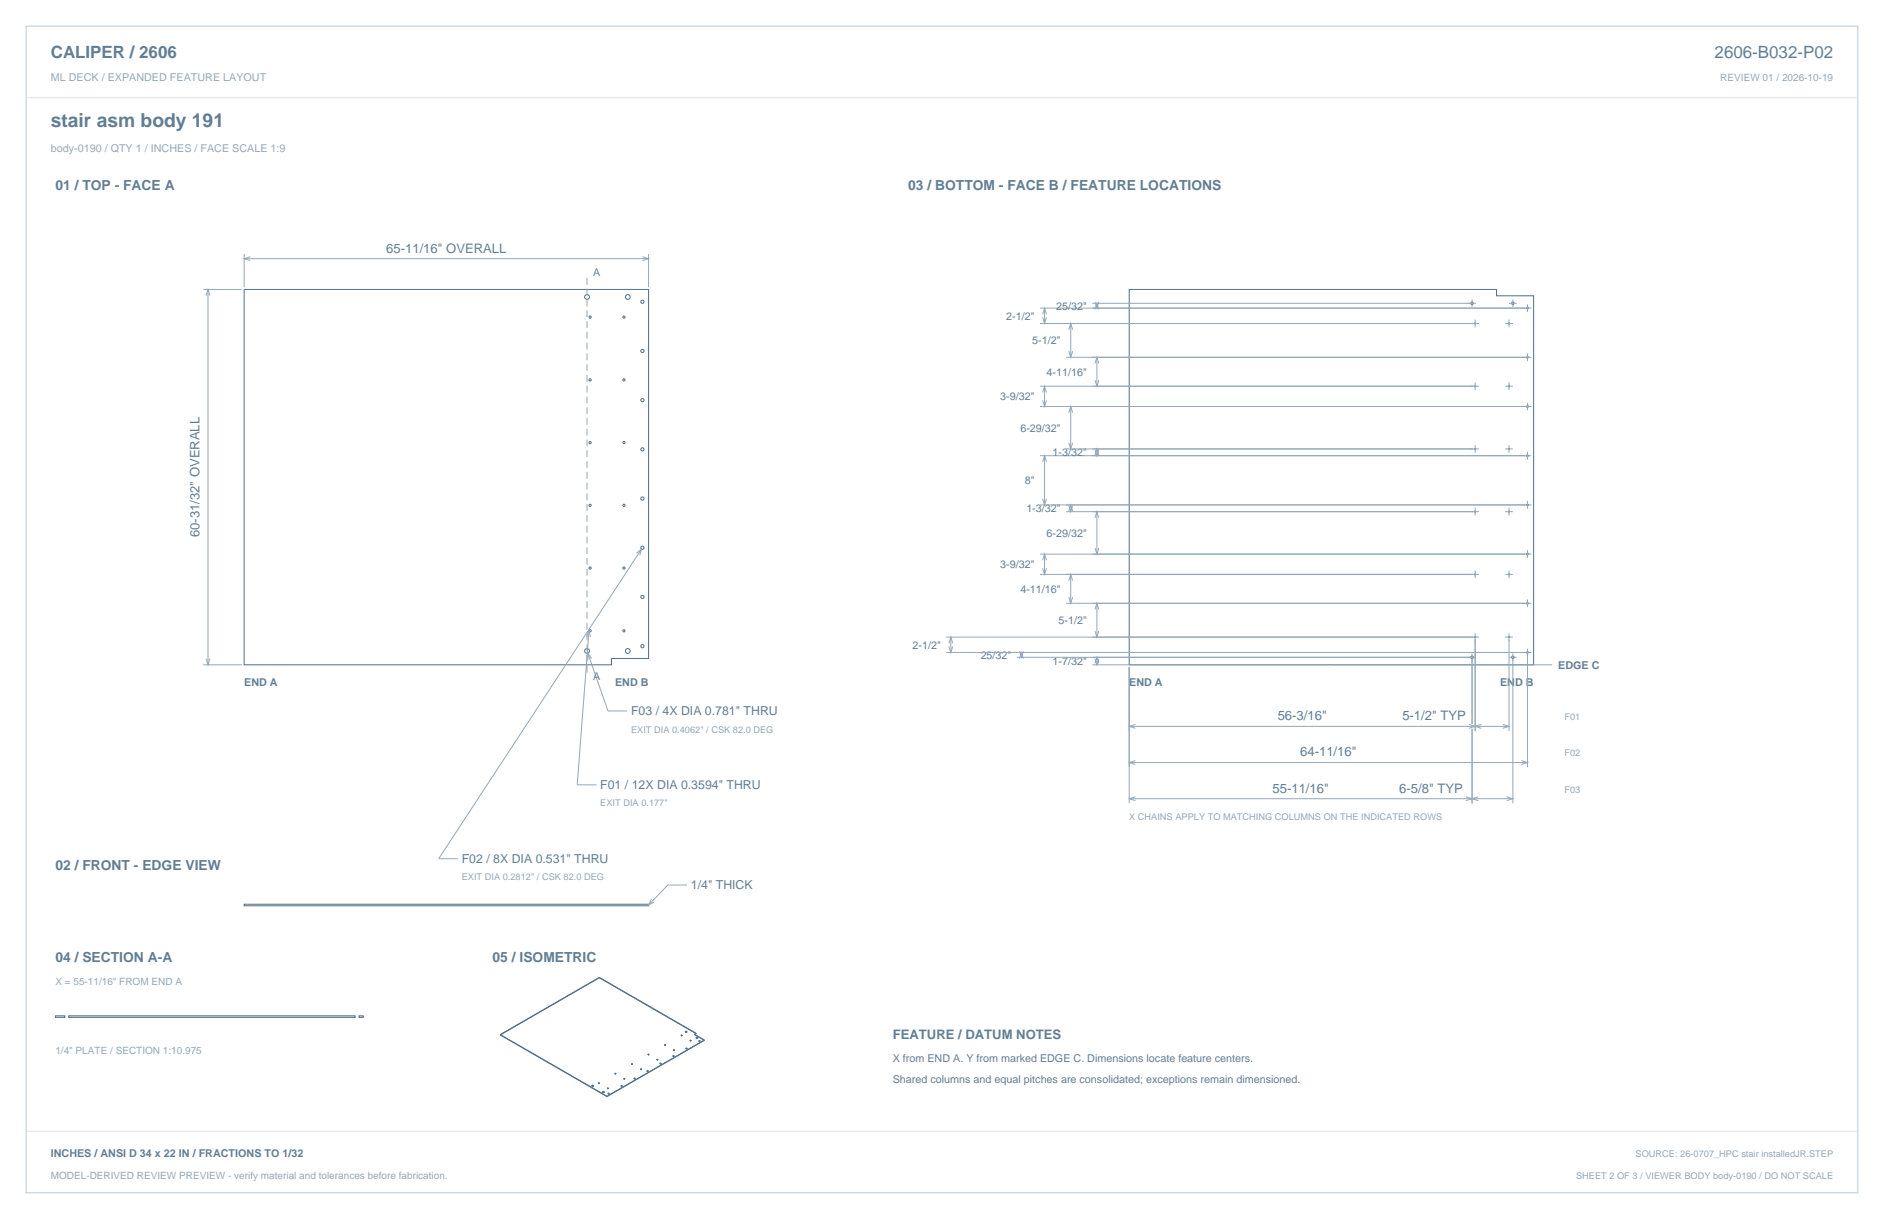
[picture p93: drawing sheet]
<svg xmlns="http://www.w3.org/2000/svg" width="864mm" height="559mm" viewBox="0 0 864 559" stroke-linecap="round" stroke-linejoin="round" font-family="sans-serif">
<defs><g id="words">
<text font-size="8.8" fill="#617e94" x="23" y="58">stair asm body 191</text>
<g font-size="7.8" fill="#617e94">
<text x="23" y="27">CALIPER / 2606</text>
<text x="786" y="27">2606-B032-P02</text>
</g>
<g font-size="6.3" fill="#617e94">
<text x="25" y="87">01 / TOP - FACE A</text>
<text x="416" y="87">03 / BOTTOM - FACE B / FEATURE LOCATIONS</text>
<text x="25" y="399">02 / FRONT - EDGE VIEW</text>
<text x="25" y="441">04 / SECTION A-A</text>
<text x="226" y="441">05 / ISOMETRIC</text>
</g>
<g font-size="6" fill="#617e94">
<text x="177" y="116">65-11/16&quot; OVERALL</text>
<text x="91" y="246" transform="rotate(-90 91 246)">60-31/32&quot; OVERALL</text>
<text x="586" y="330">56-3/16&quot;</text>
<text x="643" y="330">5-1/2&quot; TYP</text>
<text x="596" y="347">64-11/16&quot;</text>
<text x="583" y="363">55-11/16&quot;</text>
<text x="641" y="363">6-5/8&quot; TYP</text>
<text x="409" y="476">FEATURE / DATUM NOTES</text>
</g>
<g font-size="5.6" fill="#617e94">
<text x="289" y="328">F03 / 4X DIA 0.781&quot; THRU</text>
<text x="275" y="362">F01 / 12X DIA 0.3594&quot; THRU</text>
<text x="212" y="395">F02 / 8X DIA 0.531&quot; THRU</text>
<text x="317" y="407">1/4&quot; THICK</text>
</g>
<g font-size="4.9" fill="#93a8b9">
<text x="23" y="37">ML DECK / EXPANDED FEATURE LAYOUT</text>
<text x="23" y="69">body-0190 / QTY 1 / INCHES / FACE SCALE 1:9</text>
</g>
<g font-size="4.9" fill="#617e94">
<text x="272" y="126">A</text>
<text x="484" y="142">25/32&quot;</text>
<text x="461" y="147">2-1/2&quot;</text>
<text x="473" y="158">5-1/2&quot;</text>
<text x="480" y="172">4-11/16&quot;</text>
<text x="458" y="183">3-9/32&quot;</text>
<text x="468" y="198">6-29/32&quot;</text>
<text x="482" y="209">1-3/32&quot;</text>
<text x="470" y="222">8&quot;</text>
<text x="470" y="235">1-3/32&quot;</text>
<text x="480" y="246">6-29/32&quot;</text>
<text x="458" y="260">3-9/32&quot;</text>
<text x="468" y="272">4-11/16&quot;</text>
<text x="485" y="286">5-1/2&quot;</text>
<text x="418" y="297">2-1/2&quot;</text>
<text x="450" y="302">25/32&quot;</text>
<text x="482" y="305">1-7/32&quot;</text>
<text x="272" y="312">A</text>
<text x="714" y="307">EDGE C</text>
<text x="112" y="315">END A</text>
<text x="282" y="315">END B</text>
<text x="518" y="315">END A</text>
<text x="688" y="315">END B</text>
<text x="409" y="487">X from END A. Y from marked EDGE C. Dimensions locate feature centers.</text>
<text x="409" y="496">Shared columns and equal pitches are consolidated; exceptions remain dimensioned.</text>
<text x="23" y="531">INCHES / ANSI D 34 x 22 IN / FRACTIONS TO 1/32</text>
</g>
<g font-size="4.6" fill="#93a8b9">
<text x="789" y="37">REVIEW 01 / 2026-10-19</text>
<text x="25" y="452">X = 55-11/16&quot; FROM END A</text>
<text x="25" y="483">1/4&quot; PLATE / SECTION 1:10.975</text>
<text x="23" y="540">MODEL-DERIVED REVIEW PREVIEW - verify material and tolerances before fabrication.</text>
</g>
<g font-size="4.2" fill="#93a8b9">
<text x="289" y="336">EXIT DIA 0.4062&quot; / CSK 82.0 DEG</text>
<text x="717" y="330">F01</text>
<text x="717" y="347">F02</text>
<text x="717" y="363">F03</text>
<text x="275" y="370">EXIT DIA 0.177&quot;</text>
<text x="518" y="376">X CHAINS APPLY TO MATCHING COLUMNS ON THE INDICATED ROWS</text>
<text x="212" y="404">EXIT DIA 0.2812&quot; / CSK 82.0 DEG</text>
<text x="750" y="531">SOURCE: 26-0707_HPC stair installedJR.STEP</text>
<text x="722" y="540">SHEET 2 OF 3 / VIEWER BODY body-0190 / DO NOT SCALE</text>
</g>
</g></defs>
<path d="M12 12h840v535h-840z" fill="none" stroke="#b8cad8" stroke-width=".46"/>
<path d="M12 45h840" fill="none" stroke="#dbe5ed" stroke-width=".46"/>
<g fill="none" stroke="#536f85" stroke-width=".46">
<path d="M112 133h185v169h-17v3h-168zM518 133h168v3h17v169h-185zM112 415h185h-185z"/>
<circle cx="269" cy="136" r="1.1"/>
<circle cx="288" cy="136" r="1.1"/>
<circle cx="294" cy="138" r=".7"/>
<circle cx="675" cy="139" r=".6"/>
<circle cx="693" cy="139" r=".6"/>
<circle cx="270" cy="145" r=".5"/>
<circle cx="286" cy="145" r=".5"/>
<circle cx="676" cy="148" r=".2"/>
<circle cx="692" cy="148" r=".2"/>
<circle cx="700" cy="141" r=".4"/>
<circle cx="270" cy="174" r=".5"/>
<circle cx="286" cy="174" r=".5"/>
<circle cx="294" cy="161" r=".7"/>
<circle cx="676" cy="177" r=".2"/>
<circle cx="692" cy="177" r=".2"/>
<circle cx="700" cy="164" r=".4"/>
<circle cx="294" cy="183" r=".7"/>
<circle cx="700" cy="186" r=".4"/>
<circle cx="270" cy="203" r=".5"/>
<circle cx="286" cy="203" r=".5"/>
<circle cx="294" cy="206" r=".7"/>
<circle cx="676" cy="206" r=".2"/>
<circle cx="692" cy="206" r=".2"/>
<circle cx="700" cy="209" r=".4"/>
<circle cx="270" cy="232" r=".5"/>
<circle cx="286" cy="232" r=".5"/>
<circle cx="294" cy="229" r=".7"/>
<circle cx="676" cy="235" r=".2"/>
<circle cx="692" cy="235" r=".2"/>
<circle cx="700" cy="231" r=".4"/>
<circle cx="294" cy="251" r=".7"/>
<circle cx="700" cy="254" r=".4"/>
<circle cx="270" cy="260" r=".5"/>
<circle cx="286" cy="260" r=".5"/>
<circle cx="294" cy="274" r=".7"/>
<circle cx="676" cy="263" r=".2"/>
<circle cx="692" cy="263" r=".2"/>
<circle cx="700" cy="277" r=".4"/>
<circle cx="269" cy="298" r="1.1"/>
<circle cx="270" cy="289" r=".5"/>
<circle cx="286" cy="289" r=".5"/>
<circle cx="288" cy="298" r="1.1"/>
<circle cx="294" cy="296" r=".7"/>
<circle cx="676" cy="292" r=".2"/>
<circle cx="692" cy="292" r=".2"/>
<circle cx="700" cy="299" r=".4"/>
<circle cx="675" cy="301" r=".6"/>
<circle cx="693" cy="301" r=".6"/>
</g>
<g fill="none" stroke="#93a8b9" stroke-width=".46">
<path d="M112 116v16M112 119h185M115 118l-3 1h3M294 118l3 1h-3M297 116v16M93 133h18M94 136l1-3 1 3M95 133v172M501 139h176M502 138l1 3 1-3M503 139v2M675 137v4"/>
<path d="M692 139h3M693 137v4M700 139v4M477 141h225M477 148h201M478 144l1-3 1 3M478 145l1 3 1-3M479 141v7M490 151l1-3 1 3M491 148v16M502 142l1-3 1 3M676 147v3"/>
<path d="M690 148h3M692 147v3M477 177h201M478 180l1-3 1 3M479 177v9M489 164h213M490 161l1 3 1-3M502 167l1-3 1 3M502 174l1 3 1-3M503 164v13M676 175v4M690 177h3"/>
<path d="M692 175v4M700 162v4M477 186h225M478 184l1 2 1-2M490 189l1-3 1 3M491 186v20M700 185v3M477 209h225M478 212l1-3 1 3M479 209v22M489 206h189M490 203l1 3 1-3"/>
<path d="M502 209l1-3 1 3M502 206l1 3 1-3M503 206v3M676 204v4M690 206h3M692 204v4M700 207v4M477 231h225M478 229l1 2 1-2M489 235h189M490 234l1-3 1 3M490 232l1 3 1-3"/>
<path d="M491 231v4M502 237l1-2 1 2M503 235v19M676 233v3M690 235h3M692 233v3M700 230v3M292 254l2-2-1 3M294 252l-93 142h9M477 254h225M478 257l1-3 1 3M479 254v9"/>
<path d="M502 251l1 3 1-3M700 252v4M477 263h201M478 260l1 3 1-3M489 277h213M490 266l1-3 1 3M490 274l1 3 1-3M491 263v14M502 279l1-2 1 2M503 277v15M676 262v3M690 263h3"/>
<path d="M692 262v3M700 275v3M269 292l1-3 1 3M269 299l10 27h9M270 289l-5 71h8M434 299h268M434 292h244M435 295l1-3 1 3M435 296l1 3 1-3M436 292v7M467 298l1 3 1-3M468 299v2"/>
<path d="M502 289l1 3 1-3M675 300v32M676 290v45M690 292h3M692 290v45M693 300v68M700 297v55M93 305h18M94 302l1 3 1-3M271 302l-2-3 1 3M466 301h211M467 302l1-3 1 3"/>
<path d="M501 305h108M502 304l1-3 1 3M502 302l1 3 1-3M503 301v4M518 306v62M610 305h101M692 301h3M518 333h174M520 332l-2 1 2 1M673 332l3 1-3 1M675 334v34M679 332l-3 1 3 1"/>
<path d="M689 332l3 1-3 1M518 350h182M520 349l-2 1h2M697 349l3 1h-3M518 366h175M520 365l-2 1 2 1M672 365l3 1-3 1M678 365l-3 1 3 1M691 365l2 1-2 1M299 412l-2 3 3-2M315 406h-9l-9 9"/>
</g>
<path d="M269 127v183" fill="none" stroke="#93a8b9" stroke-width=".46" stroke-dasharray="3.2 1.8" stroke-linecap="butt"/>
<g fill="#f2f6f9" stroke="#536f85" stroke-width=".46">
<path d="M25 466h5h-5z" fill-rule="evenodd"/>
<path d="M32 466h131h-131z" fill-rule="evenodd"/>
<path d="M165 466h2h-2z" fill-rule="evenodd"/>
</g>
<g fill="none" stroke="#536f85" stroke-width=".46">
<path d="M275 448l44 26M275 448l-46 26M275 448h.1M229 474l49 28M229 474l49 29M229 474h.1M305 479h.1M312 474l1 1M312 474v1M312 475h1M313 475h.1M314 473h1"/>
<path d="M314 473h.1M315 473h.1M316 477h1M316 477h.1M317 477h.1M318 474h.1M318 474l5 3M319 474h.1M319 474h-1M319 476h1M319 476h.1M320 476h.1"/>
<path d="M320 477h1M321 477h.1M323 477l-45 26M323 477l-45 25M323 477h.1M271 498h1M272 498h.1M274 496l1 1M274 496v1M274 497h1M275 497h.1M278 499h1"/>
<path d="M278 499h.1M279 499h.1M282 492h.1M285 498h.1M286 494v1M286 494h.1M286 495h.1M290 488h.1M291 494h.1M291 494v1M291 495h.1M294 490h.1"/>
<path d="M297 491h.1M297 483v1M297 483h.1M297 484h.1M301 486h.1M303 487v1M303 488h.1M309 484h.1M309 481h.1M309 481v1M314 480l1 1M315 481h.1"/>
<path d="M276 500l1 1M276 500v1M276 501h1M276 501h.1M277 501h.1M278 502v1M279 501h.1"/>
<circle cx="312" cy="475" r=".2"/>
</g>
<path d="M12 519h840" fill="none" stroke="#dbe5ed" stroke-width=".46"/>
<use href="#words"/>
</svg>
